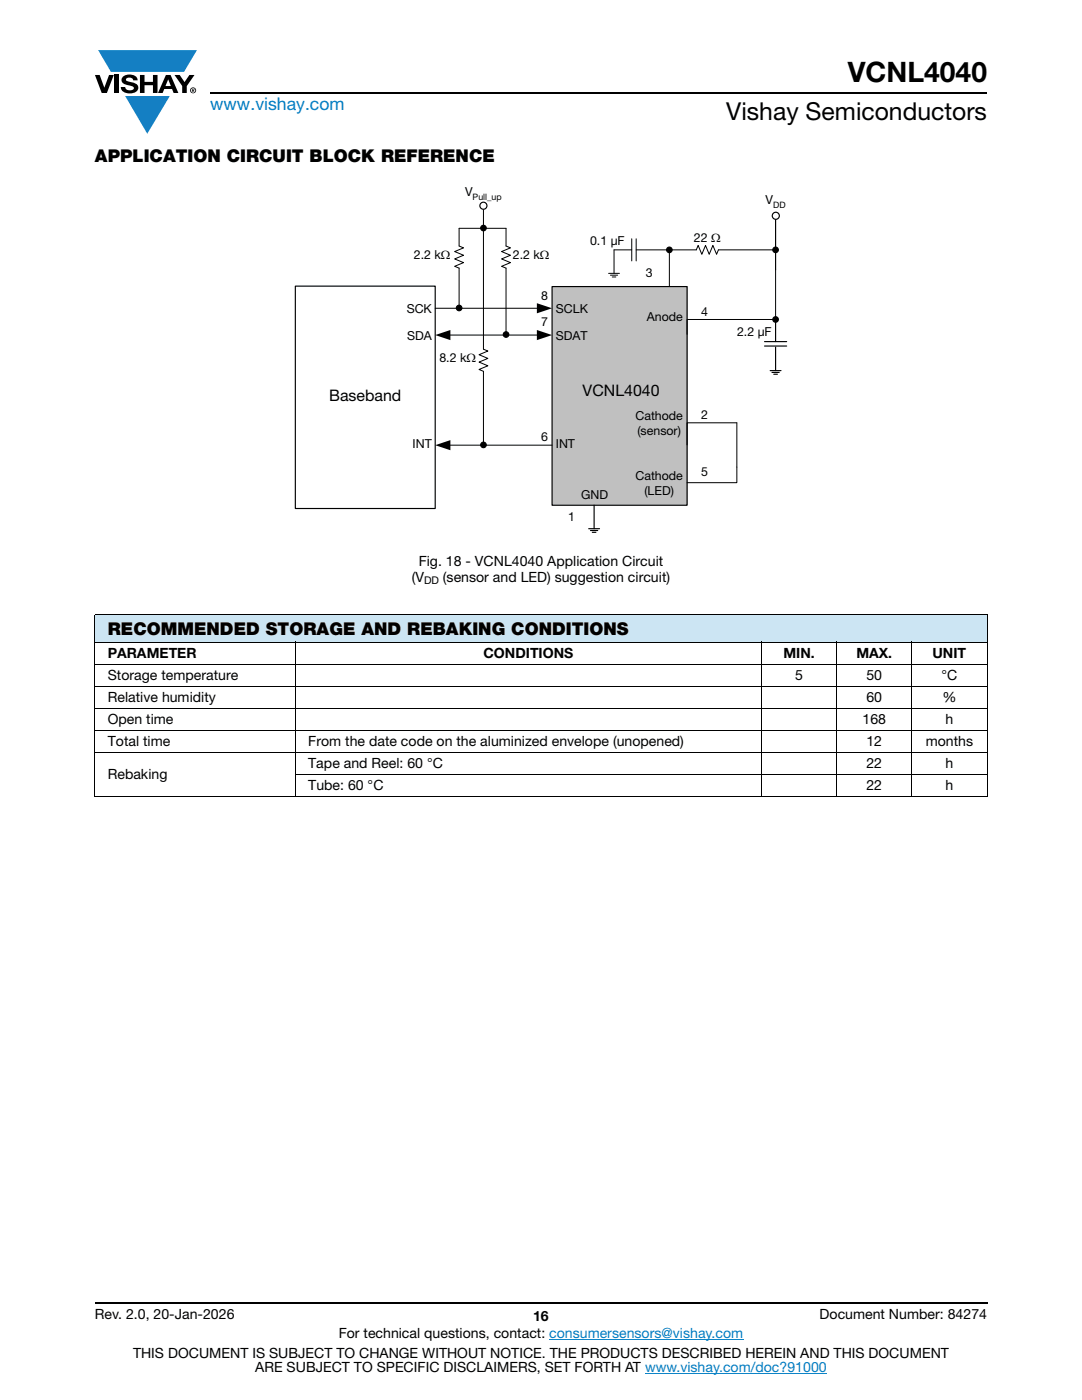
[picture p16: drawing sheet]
<svg xmlns="http://www.w3.org/2000/svg" width="216mm" height="279mm" viewBox="0 0 216 279" stroke-linecap="round" stroke-linejoin="round" font-family="sans-serif">
<defs><g id="words">
<text font-size="5.6" x="169.1" y="16.4">VCNL4040</text>
<text font-size="4.9" x="144.9" y="24">Vishay Semiconductors</text>
<text font-size="3.5" fill="#007ec4" x="42" y="21.9">www.vishay.com</text>
<g font-size="3.5">
<text x="18.9" y="32.3">APPLICATION CIRCUIT BLOCK REFERENCE</text>
<text x="21.5" y="126.7">RECOMMENDED STORAGE AND REBAKING CONDITIONS</text>
</g>
<g font-size="3.2">
<text x="65.7" y="80.1">Baseband</text>
<text x="116.3" y="79.1">VCNL4040</text>
</g>
<g font-size="2.8">
<text x="83.5" y="112.9">Fig. 18 - VCNL4040 Application Circuit</text>
<text x="82.2" y="116.1">(V</text>
<text x="88.4" y="116.1">(sensor and LED) suggestion circuit)</text>
<text x="21.5" y="131.3">PARAMETER</text>
<text x="96.4" y="131.3">CONDITIONS</text>
<text x="156.3" y="131.3">MIN.</text>
<text x="170.9" y="131.3">MAX.</text>
<text x="186.1" y="131.3">UNIT</text>
<text x="21.5" y="135.7">Storage temperature</text>
<text x="158.7" y="135.7">5</text>
<text x="172.9" y="135.7">50</text>
<text x="187.9" y="135.7">°C</text>
<text x="21.5" y="140.1">Relative humidity</text>
<text x="172.9" y="140.1">60</text>
<text x="188" y="140.1">%</text>
<text x="21.5" y="144.5">Open time</text>
<text x="21.5" y="148.9">Total time</text>
<text x="61.5" y="148.9">From the date code on the aluminized envelope (unopened)</text>
<text x="172.1" y="144.5">168</text>
<text x="172.9" y="148.9">12</text>
<text x="184.7" y="148.9">months</text>
<text x="188.7" y="144.5">h</text>
<text x="21.5" y="155.5">Rebaking</text>
<text x="61.5" y="153.3">Tape and Reel: 60 °C</text>
<text x="172.9" y="153.3">22</text>
<text x="188.6" y="153.3">h</text>
<text x="61.5" y="157.7">Tube: 60 °C</text>
<text x="172.9" y="157.7">22</text>
<text x="188.7" y="157.7">h</text>
<text x="18.9" y="263.3">Rev. 2.0, 20-Jan-2026</text>
<text x="106.4" y="263.6">16</text>
<text x="163.6" y="263.3">Document Number: 84274</text>
<text x="67.6" y="267.1">For technical questions, contact: consumersensors@vishay.com</text>
<text x="26.5" y="271">THIS DOCUMENT IS SUBJECT TO CHANGE WITHOUT NOTICE. THE PRODUCTS DESCRIBED HEREIN AND THIS DOCUMENT</text>
<text x="50.9" y="273.8">ARE SUBJECT TO SPECIFIC DISCLAIMERS, SET FORTH AT www.vishay.com/doc?91000</text>
</g>
<g font-size="2.5">
<text x="92.8" y="39.2">V</text>
<text x="152.8" y="40.8">V</text>
<text x="82.6" y="51.7">2.2 kΩ</text>
<text x="102.3" y="51.7">2.2 kΩ</text>
<text x="117.7" y="49">0.1 μF</text>
<text x="138.5" y="48.2">22 Ω</text>
<text x="108" y="59.8">8</text>
<text x="128.8" y="55.3">3</text>
<text x="81.2" y="62.5">SCK</text>
<text x="108" y="65.1">7</text>
<text x="110.9" y="62.5">SCLK</text>
<text x="129.1" y="64.2">Anode</text>
<text x="139.9" y="63">4</text>
<text x="81.2" y="67.8">SDA</text>
<text x="110.9" y="67.8">SDAT</text>
<text x="147.1" y="67.1">2.2 μF</text>
<text x="87.7" y="72.3">8.2 kΩ</text>
<text x="126.8" y="83.9">Cathode</text>
<text x="139.9" y="83.6">2</text>
<text x="82.3" y="89.4">INT</text>
<text x="108" y="88.1">6</text>
<text x="110.9" y="89.4">INT</text>
<text x="127.2" y="86.9">(sensor)</text>
<text x="126.8" y="95.8">Cathode</text>
<text x="139.9" y="95.1">5</text>
<text x="116" y="99.6">GND</text>
<text x="128.6" y="98.7">(LED)</text>
<text x="113.4" y="103.9">1</text>
</g>
<text font-size="2.1" x="84.6" y="116.6">DD</text>
<g font-size="1.8">
<text x="94.3" y="39.9">Pull_up</text>
<text x="154.3" y="41.5">DD</text>
</g>
</g></defs>
<g fill="#147fc3">
<path d="M19.6 10h19.7l-2.6 4.3h-1.1h-13.5z"/>
<path d="M25 19.2h8.9l-4.5 7.5z"/>
</g>
<g fill="#000">
<path d="M18.9 15h1l.9 2.5 1-2.5h.9l-1.4 3.6h-1zM22.9 15h.9v3.6h-.9zM24.6 15.3a2.1 2.1 0 0 1 2.8 .3l.1 .4h-.9a.79 .79 0 0 0-.7-.5 .79 .79 0 0 0-.8 .4l.3 .3 1 .2a1.08 1.08 0 0 1 1.2 1 1.08 1.08 0 0 1-1.1 1.2 1.73 1.73 0 0 1-2.4-1.2h.9a.96 .96 0 0 0 .8 .6 .96 .96 0 0 0 .9-.4 1.31 1.31 0 0 0-1.2-.6 1.03 1.03 0 0 1-1.1-.6 1.03 1.03 0 0 1 .2-1.1zM27.9 15h.9v1.3h1.7v-1.3h.9v3.6h-.9v-1.6h-1.7v1.6h-.9zM34.8 15h1.1l.9 1.4 1-1.4h1l-1.5 2.2v1.4h-.9v-1.4z"/>
<path d="M33.6 15.9l.5 1.3h-1.1zM33.1 15l-1.6 3.6h1l.3-.8h1.5l.3 .8h1l-1.6-3.6z"/>
<path d="M38.4 17.8h.2v.2h-.2zM38.3 17.7v.7h.1v-.3l.4 .3-.2-.3 .2-.2-.1-.2z"/>
<path d="M38.1 18a.46 .46 0 0 1 .9 0 .46 .46 0 0 1-.9 0zM37.9 18a.6 .6 0 0 0 1.2 0 .6 .6 0 0 0-1.2 0z"/>
</g>
<path d="M42 18.6h155M18.9 260h178.1" fill="none" stroke="#000" stroke-width=".36"/>
<path d="M109.6 267.3h38.7M128.7 274h36.3" fill="none" stroke="#007ec4" stroke-width=".2"/>
<path d="M18.9 122.6h178.1v5.5h-178.1z" fill="#cce5f3"/>
<g fill="none" stroke="#000" stroke-width=".2">
<path d="M18.9 122.6h178.1M18.9 128.1h178.1M18.9 132.5h178.1M18.9 136.9h178.1M18.9 122.7v36.2M58.9 128.1v31M152 128.1v31M167 128.1v31M181.9 128.1v31M197 122.7v36.2M18.9 141.4h178.1M18.9 145.8h178.1"/>
<path d="M18.9 150.2h178.1M18.9 159h178.1M58.9 154.6h138.1"/>
</g>
<path d="M110.2 57.2h26.9v43.6h-26.9z" fill="#c0c0c0"/>
<g fill="none" stroke="#000" stroke-width=".23">
<path d="M58.9 57.1h27.9v44.4h-27.9zM110.2 57.2h26.9v43.6h-26.9zM154.8 43.7v10.1M117.5 105.5h2.1M117.8 105.9h1.5M118.2 106.2h.7M118.5 100.8v4.7"/>
<circle cx="133.6" cy="49.9" r=".55"/>
<circle cx="91.6" cy="61.5" r=".55"/>
<circle cx="101" cy="66.8" r=".55"/>
</g>
<g fill="none" stroke="#000" stroke-width=".2">
<path d="M91.6 49.1l.9 .4-1.8 .7 1.8 .7-1.8 .8 1.8 .7-1.8 .7 .9 .4v8M101 49.1l.9 .4-1.8 .7 1.8 .7-1.8 .8 1.8 .7-1.8 .7 .9 .4v13.4M121.4 54.6h2.2M121.8 54.9h1.4M122.2 55.3h.7M126.1 49.9h-3.6v4.7M126.1 47.7v4.4M126.9 47.7v4.4M126.9 49.9h12M133.6 49.9v7.3M154.8 53.8v10M86.8 61.5h20.6"/>
<path d="M89.6 66.9h17.8M89.6 88.8h20.6"/>
</g>
<g fill="#000">
<path d="M86.8 66.9l3.1-1v2zM107.1 60.5l3.1 1-3.1 1zM107.1 65.9l3.1 1-3.1 1zM86.8 88.8l3.1-1v2.1z"/>
<circle cx="133.6" cy="49.9" r=".55"/>
<circle cx="91.6" cy="61.5" r=".55"/>
<circle cx="101" cy="66.8" r=".55"/>
</g>
<circle cx="154.8" cy="43.1" r=".71" fill="#fff"/>
<g fill="none" stroke="#000" stroke-width=".23">
<path d="M152.6 69.1h4.4M152.6 68.2h4.4M153.7 74h2.1M154 74.3h1.5M154.4 74.7h.7M154.8 63.8v4.4M154.8 69.3v4.7"/>
<circle cx="96.5" cy="45.5" r=".55"/>
<circle cx="154.8" cy="49.9" r=".55"/>
<circle cx="154.8" cy="43.1" r=".71"/>
<circle cx="96.5" cy="88.8" r=".55"/>
</g>
<g fill="#000">
<circle cx="96.5" cy="45.5" r=".55"/>
<circle cx="154.8" cy="49.9" r=".55"/>
<circle cx="96.5" cy="88.8" r=".55"/>
</g>
<path d="M91.6 49.1v-3.5h9.4v3.5M96.5 41.9v27.8l.9 .4-1.8 .7 1.8 .7-1.8 .8 1.8 .7-1.8 .7 .9 .4v14.7" fill="none" stroke="#000" stroke-width=".2"/>
<circle cx="96.5" cy="41.1" r=".71" fill="#fff"/>
<g fill="none" stroke="#000" stroke-width=".23">
<circle cx="96.5" cy="41.1" r=".71"/>
<circle cx="154.8" cy="63.8" r=".55"/>
</g>
<path d="M138.9 49.9l.4-.9 .7 1.7 .8-1.7 .7 1.7 .8-1.7 .7 1.7 .4-.8h11.4M154.8 63.8h-17.7v2.9M137.1 88.8v-4.4h9.9v11.9h-9.9" fill="none" stroke="#000" stroke-width=".2"/>
<circle cx="154.8" cy="63.8" r=".55" fill="#000"/>
<use href="#words"/>
</svg>
